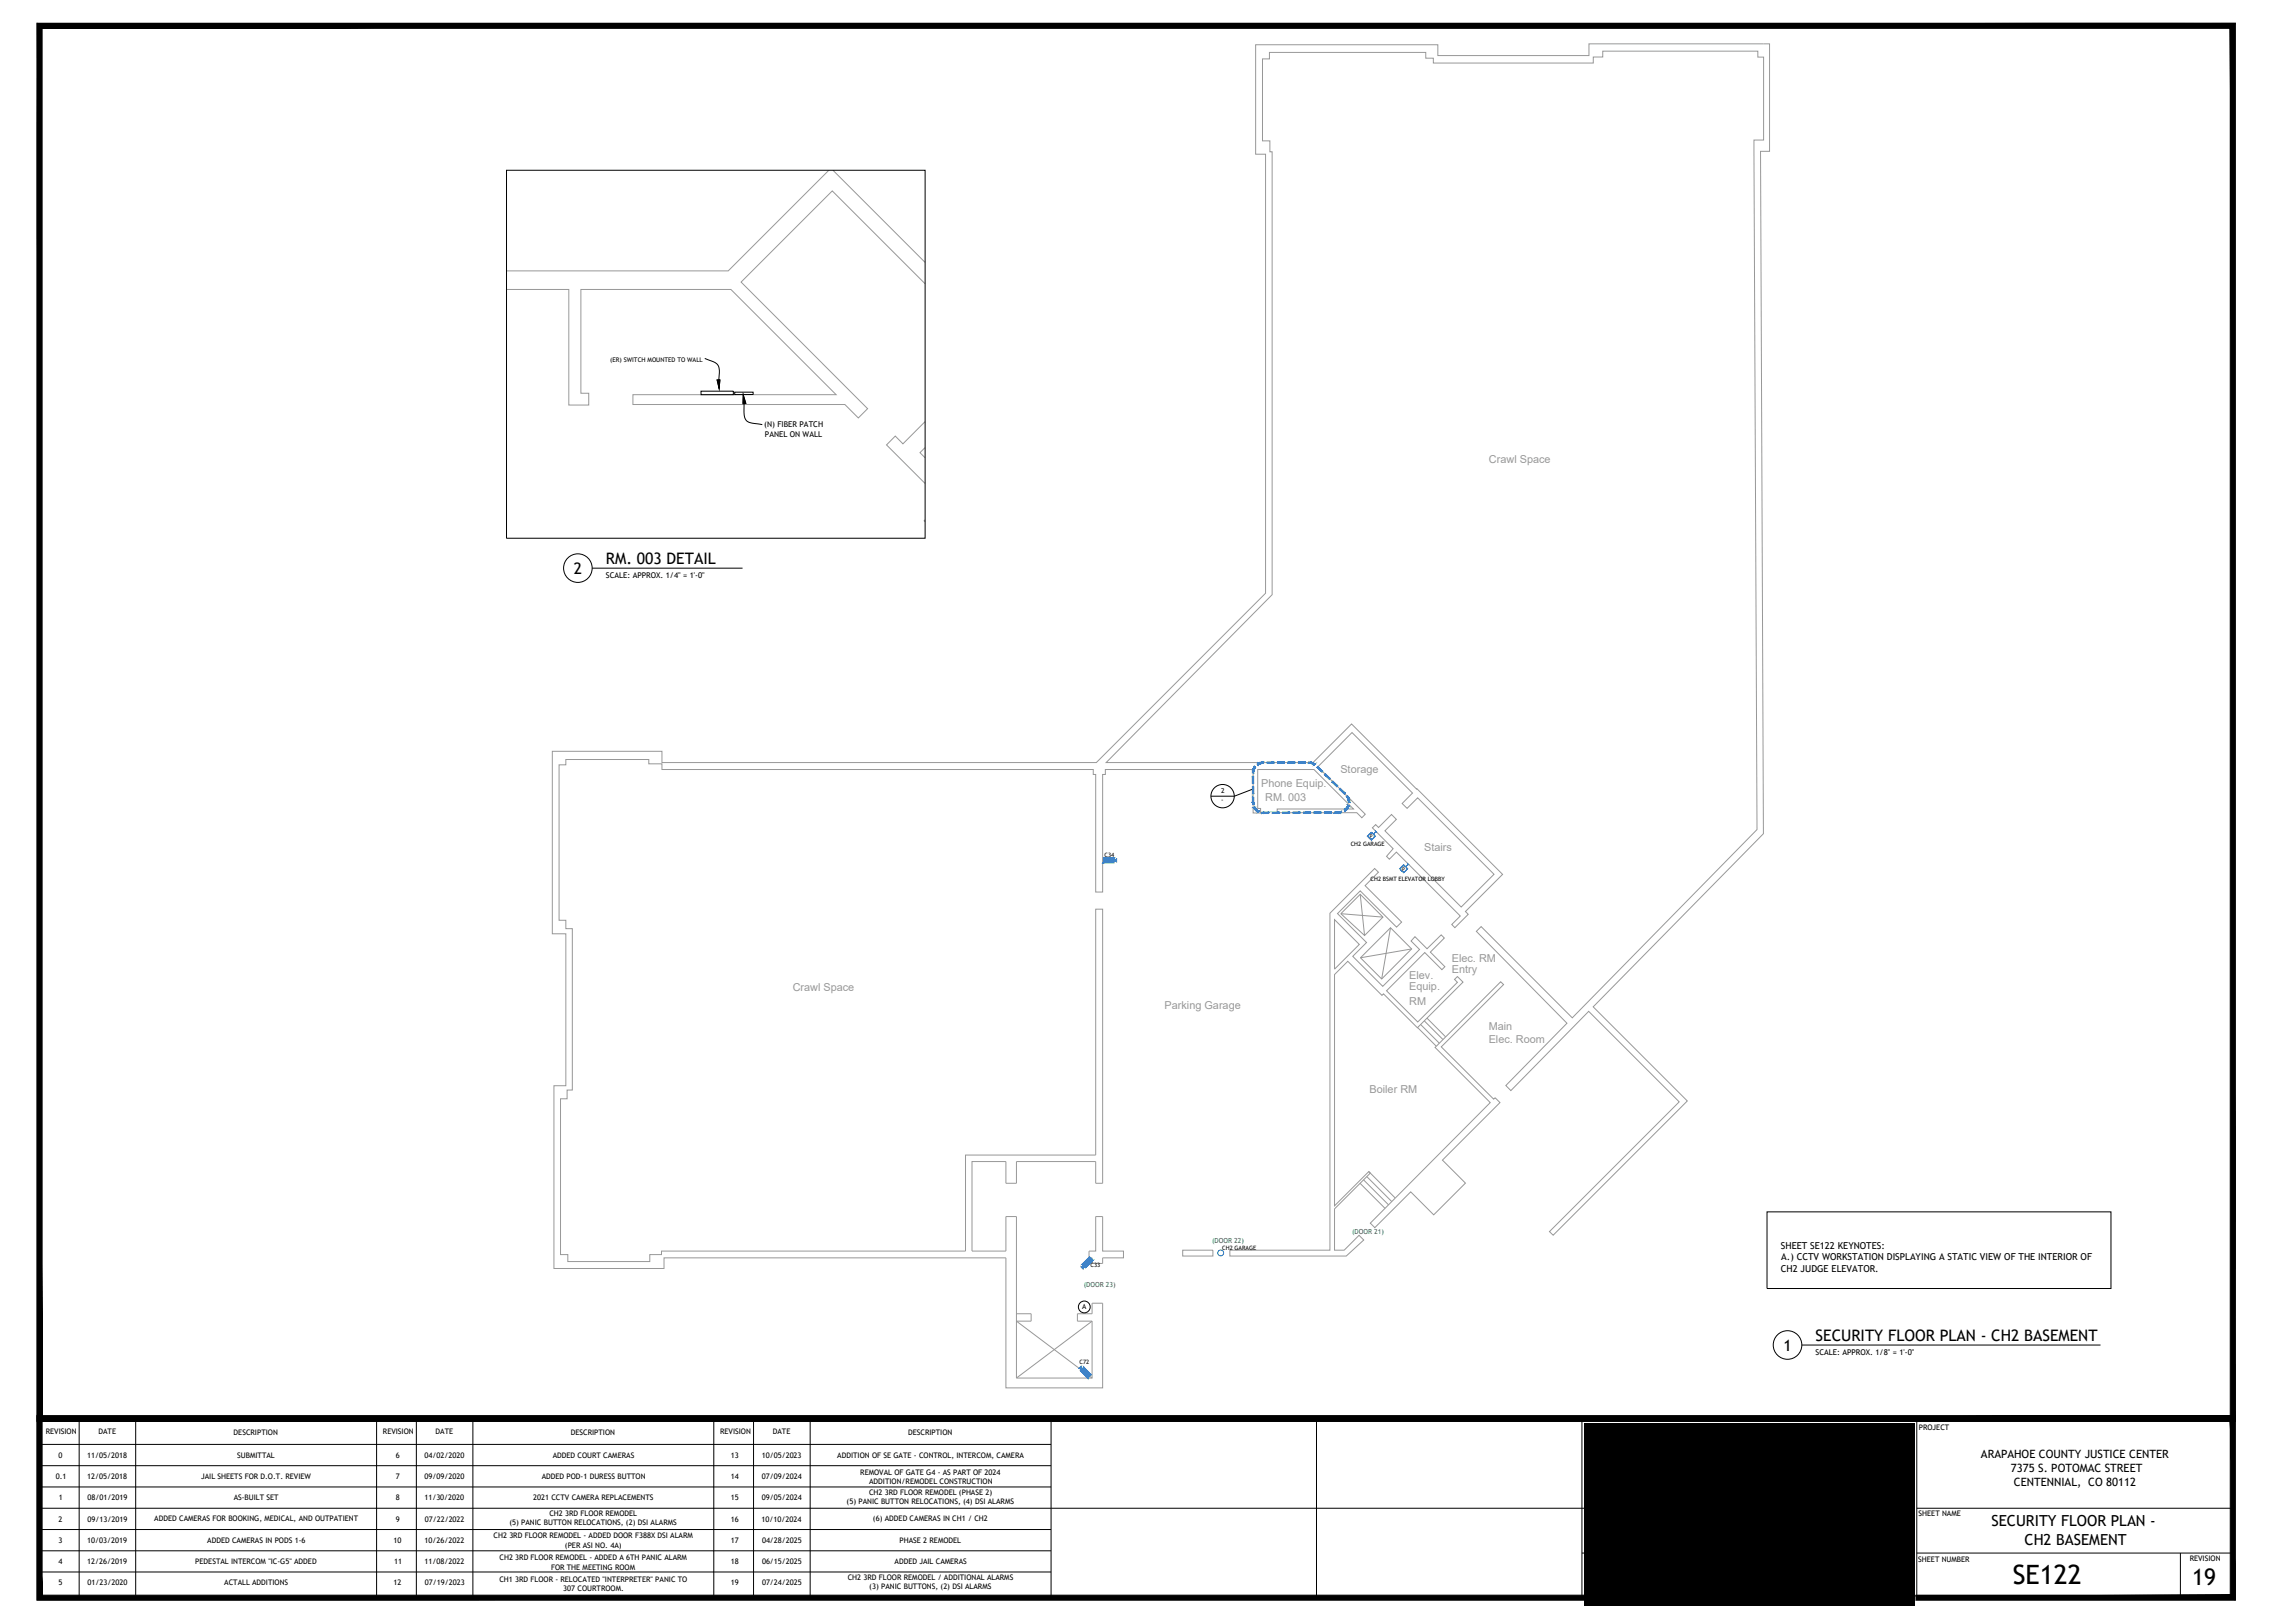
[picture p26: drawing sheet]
<svg xmlns="http://www.w3.org/2000/svg" width="1067mm" height="762mm" viewBox="0 0 1067 762" stroke-linecap="round" stroke-linejoin="round" font-family="sans-serif">
<defs><g id="words">
<text font-size="12.5" x="945" y="744">SE122</text>
<text font-size="10.7" x="1029" y="744">19</text>
<g font-size="7.4">
<text x="269" y="269">2</text>
<text x="285" y="265">RM. 003 DETAIL</text>
<text x="853" y="629">SECURITY FLOOR PLAN - CH2 BASEMENT</text>
<text x="837" y="634">1</text>
</g>
<g font-size="7.1">
<text x="935" y="717">SECURITY FLOOR PLAN -</text>
<text x="951" y="725">CH2 BASEMENT</text>
</g>
<g font-size="5.4">
<text x="930" y="685">ARAPAHOE COUNTY JUSTICE CENTER</text>
<text x="944" y="691">7375 S. POTOMAC STREET</text>
<text x="946" y="698">CENTENNIAL, CO 80112</text>
</g>
<g font-size="5.1" fill="#989898">
<text x="699" y="218">Crawl Space</text>
<text x="629" y="363">Storage</text>
<text x="592" y="370">Phone Equip.</text>
<text x="594" y="376">RM. 003</text>
<text x="669" y="400">Stairs</text>
<text x="682" y="452">Elec. RM</text>
<text x="662" y="460">Elev.</text>
<text x="682" y="457">Entry</text>
<text x="372" y="465">Crawl Space</text>
<text x="662" y="465">Equip.</text>
<text x="547" y="474">Parking Garage</text>
<text x="662" y="472">RM</text>
<text x="699" y="484">Main</text>
<text x="699" y="490">Elec. Room</text>
<text x="643" y="513">Boiler RM</text>
</g>
<g font-size="4.5">
<text x="836" y="586">SHEET SE122 KEYNOTES:</text>
<text x="836" y="592">A.) CCTV WORKSTATION DISPLAYING A STATIC VIEW OF THE INTERIOR OF</text>
<text x="836" y="597">CH2 JUDGE ELEVATOR.</text>
</g>
<g font-size="3.7">
<text x="359" y="201">(N) FIBER PATCH</text>
<text x="359" y="205">PANEL ON WALL</text>
<text x="285" y="271">SCALE: APPROX. 1/4&quot; = 1'-0&quot;</text>
<text x="853" y="636">SCALE: APPROX. 1/8&quot; = 1'-0&quot;</text>
</g>
<g font-size="3.6">
<text x="901" y="671">PROJECT</text>
<text x="21" y="673">REVISION</text>
<text x="46" y="673">DATE</text>
<text x="110" y="674">DESCRIPTION</text>
<text x="180" y="673">REVISION</text>
<text x="205" y="673">DATE</text>
<text x="268" y="674">DESCRIPTION</text>
<text x="338" y="673">REVISION</text>
<text x="363" y="673">DATE</text>
<text x="426" y="674">DESCRIPTION</text>
<text x="27" y="684">0</text>
<text x="41" y="684">11/05/2018</text>
<text x="111" y="684">SUBMITTAL</text>
<text x="186" y="684">6</text>
<text x="199" y="684">04/02/2020</text>
<text x="260" y="684">ADDED COURT CAMERAS</text>
<text x="343" y="684">13</text>
<text x="358" y="684">10/05/2023</text>
<text x="393" y="685">ADDITION OF SE GATE - CONTROL, INTERCOM, CAMERA</text>
<text x="26" y="694">0.1</text>
<text x="41" y="694">12/05/2018</text>
<text x="94" y="694">JAIL SHEETS FOR D.O.T. REVIEW</text>
<text x="186" y="694">7</text>
<text x="199" y="694">09/09/2020</text>
<text x="254" y="694">ADDED POD-1 DURESS BUTTON</text>
<text x="343" y="694">14</text>
<text x="358" y="694">07/09/2024</text>
<text x="404" y="692">REMOVAL OF GATE G4 - AS PART OF 2024</text>
<text x="408" y="702">CH2 3RD FLOOR REMODEL (PHASE 2)</text>
<text x="408" y="697">ADDITION/REMODEL CONSTRUCTION</text>
<text x="28" y="704">1</text>
<text x="41" y="704">08/01/2019</text>
<text x="110" y="704">AS-BUILT SET</text>
<text x="186" y="704">8</text>
<text x="199" y="704">11/30/2020</text>
<text x="250" y="704">2021 CCTV CAMERA REPLACEMENTS</text>
<text x="343" y="704">15</text>
<text x="358" y="704">09/05/2024</text>
<text x="398" y="706">(5) PANIC BUTTON RELOCATIONS, (4) DSI ALARMS</text>
<text x="258" y="712">CH2 3RD FLOOR REMODEL</text>
<text x="901" y="712">SHEET NAME</text>
<text x="28" y="714">2</text>
<text x="41" y="714">09/13/2019</text>
<text x="72" y="714">ADDED CAMERAS FOR BOOKING, MEDICAL, AND OUTPATIENT</text>
<text x="186" y="714">9</text>
<text x="199" y="714">07/22/2022</text>
<text x="239" y="716">(5) PANIC BUTTON RELOCATIONS, (2) DSI ALARMS</text>
<text x="343" y="714">16</text>
<text x="358" y="714">10/10/2024</text>
<text x="410" y="714">(6) ADDED CAMERAS IN CH1 / CH2</text>
<text x="28" y="724">3</text>
<text x="41" y="724">10/03/2019</text>
<text x="97" y="724">ADDED CAMERAS IN PODS 1-6</text>
<text x="185" y="724">10</text>
<text x="199" y="724">10/26/2022</text>
<text x="232" y="722">CH2 3RD FLOOR REMODEL - ADDED DOOR F388X DSI ALARM</text>
<text x="343" y="724">17</text>
<text x="358" y="724">04/28/2025</text>
<text x="422" y="724">PHASE 2 REMODEL</text>
<text x="265" y="727">(PER ASI NO. 4A)</text>
<text x="28" y="734">4</text>
<text x="41" y="734">12/26/2019</text>
<text x="92" y="734">PEDESTAL INTERCOM &quot;IC-G5&quot; ADDED</text>
<text x="185" y="734">11</text>
<text x="199" y="734">11/08/2022</text>
<text x="235" y="733">CH2 3RD FLOOR REMODEL - ADDED A 6TH PANIC ALARM</text>
<text x="259" y="737">FOR THE MEETING ROOM</text>
<text x="343" y="734">18</text>
<text x="358" y="734">06/15/2025</text>
<text x="420" y="734">ADDED JAIL CAMERAS</text>
<text x="901" y="733">SHEET NUMBER</text>
<text x="1028" y="733">REVISION</text>
<text x="234" y="743">CH1 3RD FLOOR - RELOCATED &quot;INTERPRETER&quot; PANIC TO</text>
<text x="398" y="742">CH2 3RD FLOOR REMODEL / ADDITIONAL ALARMS</text>
<text x="27" y="744">5</text>
<text x="41" y="744">01/23/2020</text>
<text x="105" y="744">ACTALL ADDITIONS</text>
<text x="185" y="744">12</text>
<text x="199" y="744">07/19/2023</text>
<text x="264" y="747">307 COURTROOM.</text>
<text x="343" y="744">19</text>
<text x="358" y="744">07/24/2025</text>
<text x="408" y="746">(3) PANIC BUTTONS, (2) DSI ALARMS</text>
</g>
<text font-size="3.4" x="508" y="615">A</text>
<g font-size="3.2">
<text x="573" y="372">2</text>
<text x="573" y="377">-</text>
</g>
<g font-size="3.2" fill="#139b48">
<text x="635" y="580">(DOOR 21)</text>
<text x="569" y="584">(DOOR 22)</text>
<text x="509" y="604">(DOOR 23)</text>
</g>
<text font-size="3" x="286" y="170">(ER) SWITCH MOUNTED TO WALL</text>
<g font-size="2.8">
<text x="634" y="397">CH2 GARAGE</text>
<text x="519" y="402">C34</text>
<text x="644" y="414">CH2 BSMT ELEVATOR LOBBY</text>
<text x="574" y="587">CH2 GARAGE</text>
<text x="512" y="595">C33</text>
<text x="507" y="640">C72</text>
</g>
<g font-size="2.4">
<text x="643" y="393">P</text>
<text x="658" y="409">P</text>
</g>
</g></defs>
<!-- layer: CH2 BASEMENT|Frame -->
<g fill="none" stroke="#989898" stroke-width=".47">
<path d="M389 80l-47 47h-104M391 80l43 43M434 133l-43-43-43 42 59 60-4 4-6-6h-100v-5h96l-50-49h-70v49h3v5h-9v-54h-29M434 198l-10 10-4-3-4 4 18 18M434 210l-2 3 2 2M434 244v1M624 429l21-21 2 2-6 6 17 17-2 2-17-17-11 11 14 14-7 6 14 14 18-17-4-4 1-2 6 5 7-6 1 1-6 7 6 7-1 1-8-8-18 18 15 15 18-19-1-1 1-2 3 3-21 22-16-16h-1l-16-16-6 7v108l16-16v1l-16 17v19h4l7-7 2 2-8 8h-55v-3h47zM627 432l11 11-11 12zM674 492l31-31 1 1-29 30 24 24 1-1 2 3-27 27 11 10-15 15-11-10-16 16-3-2 57-56zM514 571h4v16h10v4h-10v2h-5v-2h-2v-4h3zM555 587h15v3h-15zM477 617h7v3h-7l36 27"/>
<path d="M513 620h-7v-3h7v-5h5v40h-46v-61h-160v5h-52v-86h6v-72h-7v-85h52v5h204l79-79v-207h-4v-51h85v5h71v-5h85v50h-4l1 320-80 82 44 44-63 63-1-2 60-61-42-42-37 37-2-2 29-30-43-43 2-2 43 43 87-89-1-323h4v-39h-3v-3h-72v3h-5v3h-75v-3h-4v-2h-73v3h-3v38h3v5h1v208l-78 79h98l18-18 71 71-18 17 1 1-6 7-1-2 4-4-30-30-4 3-1-1 3-4-10-9 2-2 1 2 6-7 3 3-6 5 36 36 16-16-36-35-5 5-3-3 5-5-28-28-16 16 22 22-2 2-2-2h-37v-2h36l-19-19h-26v19h1v2h-4v-21h-69v3h-1v55h-4v-55h-1v-3h-202v-2h-6v-2h-39v2h-3v73h3v4h3v76h-3v4h-3v73h4v3h38v-3h6v-2h142v-45h61v-115h4v129h-4v-11h-37v11h-5v-11h-16v42h16v-16h5v76M513 620v27h-36M513 620l-36 27"/>
</g>
<!-- layer: CH2 BASEMENT|Equipment -->
<g fill="none" stroke="#989898" stroke-width=".47">
<path d="M639 420l2 19M630 429l9-9 10 11-8 8zM630 429l19 2M653 436l-4 24M653 436l10 10-14 14-10-10zM663 446l-24 4M669 479l9 9M670 478l9 9M666 482l8 9M667 481l9 9M639 555l11 12M640 554l12 12"/>
<path d="M642 552l11 12M643 550l12 12"/>
</g>
<!-- layer: 0 -->
<g fill="none" stroke="#000" stroke-width=".47">
<path d="M238 80h196v173h-196zM331 168l5 2 1 2 1 2v6M337 178h1v4zM329 184h15v1h-15zM345 184h9v1h-9zM349 185l1 4-1 1zM349 188l1 8a5 5 0 0 0 6 3h2M278 267h71M18 339h.1M569 374h11M588 370l-8 4M830 569h161v36h-161z"/>
<path d="M846 632h140M17 665h1033l-1030 2zM17 665l3 2v82zM17 665l3 84-3 3zM17 665v87M18 678h476M20 667l1030-2-3 2zM37 665v84M64 665v84M177 665v84M195 665v84M222 665v84"/>
<path d="M335 665v84M354 665v84M380 665v84M494 666v84M618 666v84M743 666v84M900 666v84M1047 667l3 85-3-3zM1047 667l3-2v87zM18 688h476M18 698h476M18 718h476"/>
<path d="M744 708h-726M900 708h149M18 728h476M18 738h476M744 729h-1M900 729h149M1024 729v21M17 752h727M744 749h-724l-3 3 727-2-727 2M899 749h148h-148h148l3 3h-151"/>
<circle cx="271" cy="267" r="7"/>
<circle cx="574" cy="374" r="5"/>
<circle cx="509" cy="614" r="2.8"/>
<circle cx="839" cy="631" r="7"/>
</g>
<!-- layer: A-Detl-Iden -->
<g fill="#007fff" stroke="#007fff" stroke-width=".47">
<path d="M615 358h1zM615 358h1h-1zM616 358h-1h1zM615 358h1v1zM616 358v1h1zM616 359h1zM617 359h1z"/>
<path d="M618 360l3 2-2-2zM618 360l3 2v1z"/>
<path d="M622 364l3 2-3-3zM622 364l3 2h-1z"/>
<path d="M625 367l3 2-2-2zM625 367l3 2z"/>
<path d="M629 371l3 1-3-2zM629 371l3 1-1 1z"/>
<path d="M632 374h1zM632 374h1v1zM633 375h1l-1-1zM633 375h1h-1zM633 375l1 1v-1zM633 375l1 1h-1zM633 376l1 1v-1zM633 376l1 1h-1z"/>
<path d="M633 378v1zM633 378v1zM633 378v1zM633 378v1h-1zM632 379v1l1-1zM632 379v1zM632 380v1v-1zM632 380v1l-1-1zM631 380v1zM631 380v1z"/>
<path d="M630 381l-1 1h1zM629 381h1l-1 1zM629 382v-1zM629 381v1zM627 382h2v-1zM627 381h2l-2 1z"/>
<path d="M622 382h3v-1zM622 381h3l-3 1z"/>
<path d="M617 382h3v-1zM617 381h3l-3 1z"/>
<path d="M612 382h3v-1zM612 381h3l-3 1z"/>
<path d="M607 382h3v-1zM607 381h3l-3 1z"/>
<path d="M602 382h4v-1zM602 381h4l-4 1z"/>
<path d="M597 382h4v-1zM597 381h4l-4 1z"/>
<path d="M593 382h3v-1zM593 381h3l-3 1zM592 382h1v-1zM593 381l-1 1z"/>
<path d="M590 381h1zM590 380l1 1h-1zM589 380l1 1v-1zM589 380h1zM589 379v1h1zM589 379l1 1z"/>
<path d="M588 377v1h1zM588 377h1v1zM588 374v3h1zM588 374h1v3z"/>
<path d="M588 369v4h1zM588 369h1v4z"/>
<path d="M588 365v3h1zM588 365h1v3z"/>
<path d="M588 362v1h1zM588 362h1v1zM588 361v1h1zM588 361h1v1zM589 360l-1 1h1zM589 360v1zM589 360v1zM589 360h1l-1 1z"/>
<path d="M590 359h1v-1zM591 358v1zM591 358v1v-1zM591 358l1 1h-1zM591 358l1 1v-1zM592 358v1zM592 358h1zM592 358h1z"/>
<path d="M595 358h3zM595 358h3z"/>
<path d="M600 358h3zM600 358h3z"/>
<path d="M605 358h3zM605 358h3z"/>
<path d="M610 358h3zM610 358h3z"/>
</g>
<!-- layer: SE-DOOR MONITOR -->
<circle cx="573" cy="588" r="1.4" fill="none" stroke="#007fff" stroke-width=".47"/>
<!-- layer: SE-PANIC PUSHBUTTON -->
<g fill="none" stroke="#007fff" stroke-width=".47">
<path d="M642 393l2-2 2 2-2 2zM646 390l1 1M646 390l-1 2M659 406l2 2-2 2-2-2zM661 405l1 1M661 406l-1 1"/>
<circle cx="644" cy="393" r="1.4"/>
<circle cx="659" cy="408" r="1.4"/>
</g>
<!-- layer: SE-CAMERA -->
<g fill="#007fff" stroke="#007fff" stroke-width=".47">
<path d="M508 595l1-1v2z"/>
<path d="M508 641v2l-1-1z"/>
<path d="M523 404l1-1v2z"/>
<path d="M512 590l-4 4 5-2zM508 594l5-2-3 3z"/>
<path d="M509 642l2 5 1-2zM507 644l2-2 2 5z"/>
<path d="M518 403h5l-5 2zM518 405h5v-2z"/>
</g>
<!-- layer: 0 -->
<g fill="#000" stroke="#000" stroke-width=".47">
<path d="M337 178h1v4zM349 185l1 4-1 1z"/>
<path d="M20 665l-3 2 1030-2zM17 667l1030-2 3 2zM1047 13v652l3 2zM1047 13l3-2v656zM20 13h1027l3-2zM17 11h1033l-1030 2zM17 11l3 654v-652zM17 11l3 654-3 2z"/>
</g>
<path d="M17 665v87l3-3zM17 665l3 2 1030-2zM17 665l3 84v-82zM17 752h727v-2zM20 749l-3 3 727-2v-1zM20 667h1027l3-2zM899 749h148l3 3-3-85v82zM899 749v3h151l-3-3zM1047 667l3 85v-87z" fill="#000"/>
<path d="M744 668h155v86h-155z" fill="#000"/>
<use href="#words"/>
</svg>
